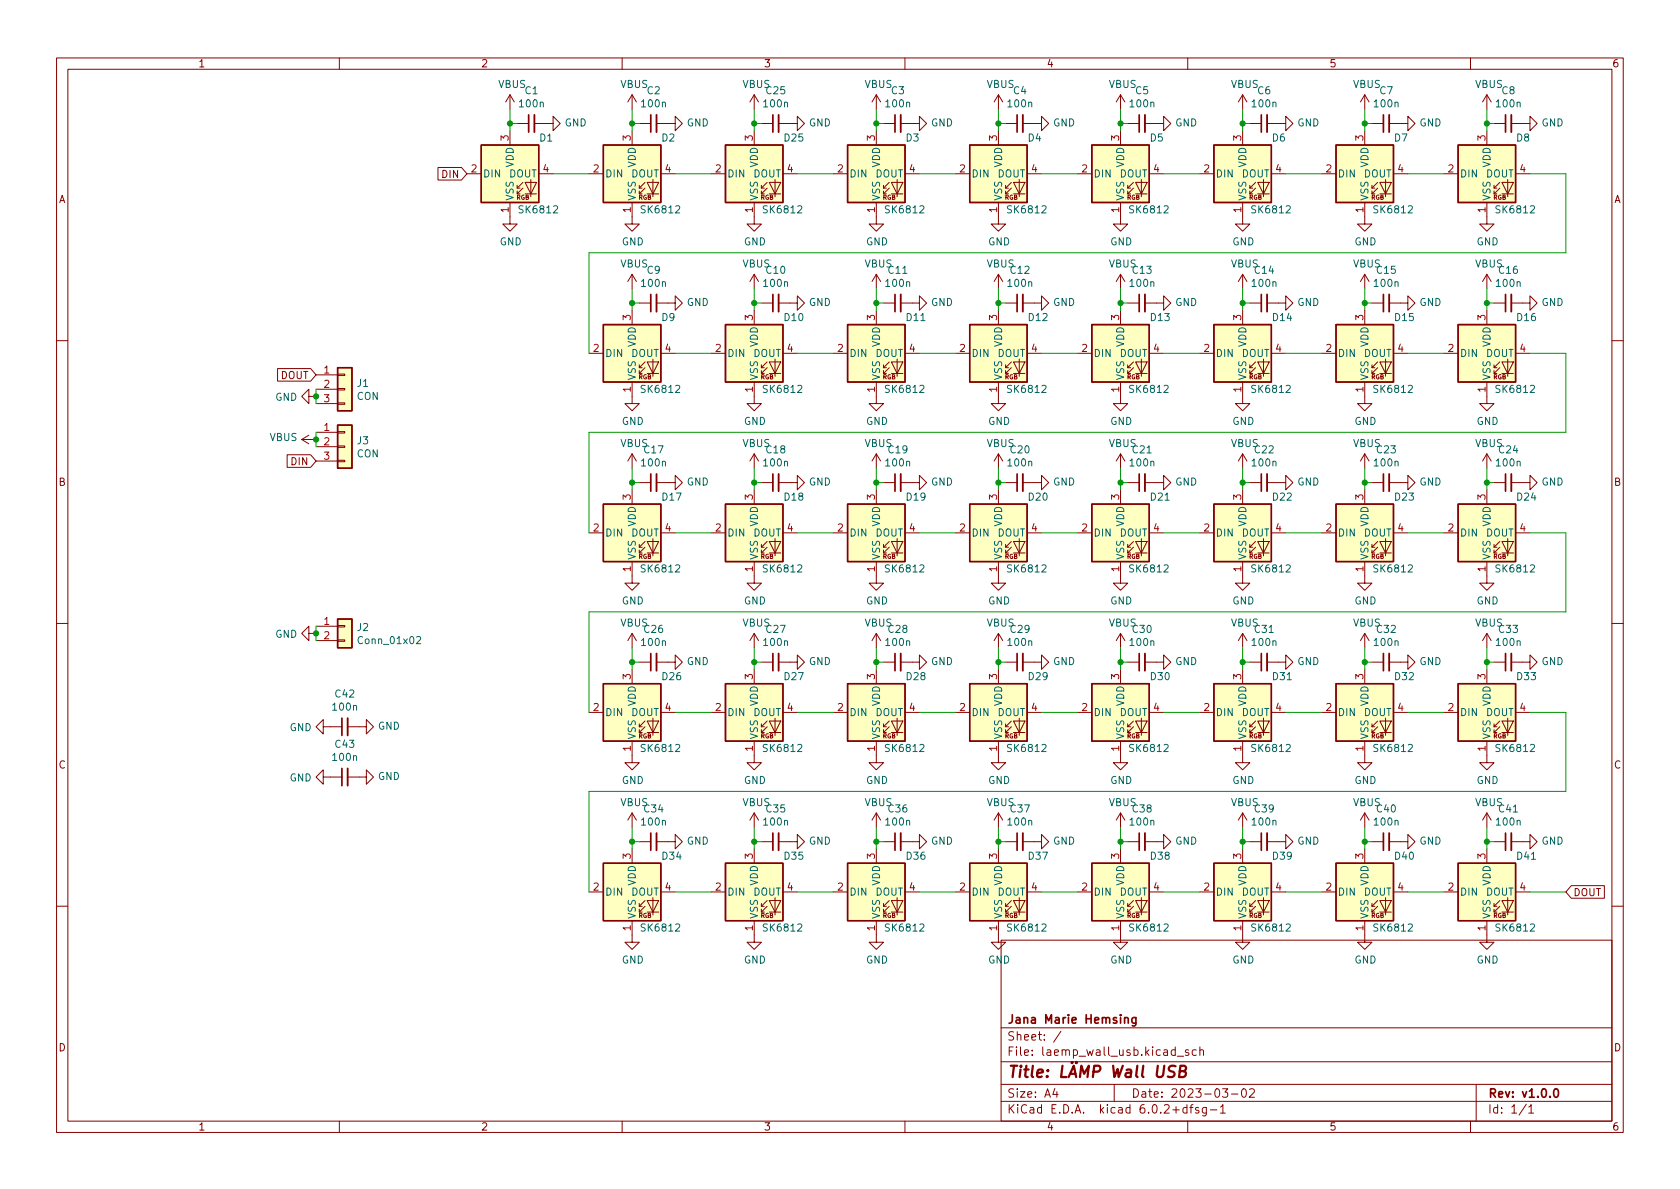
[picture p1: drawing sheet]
<svg xmlns="http://www.w3.org/2000/svg" width="297mm" height="210mm" viewBox="0 0 297 210" stroke-linecap="round" stroke-linejoin="round" font-family="sans-serif">
<defs><g id="words">
<g font-size="2.1" fill="#840000">
<text x="178" y="184">Sheet: /</text>
<text x="178" y="181">Jana Marie Hemsing</text>
<text x="178" y="186.7">File: laemp_wall_usb.kicad_sch</text>
<text x="178" y="196.9">KiCad E.D.A. kicad 6.0.2+dfsg-1</text>
<text x="178" y="194.1">Size: A4</text>
<text x="200" y="194.1">Date: 2023-03-02</text>
<text x="263" y="194.1">Rev: v1.0.0</text>
<text x="263" y="196.9">Id: 1/1</text>
</g>
<g font-size="1.8" fill="#840000">
<text x="35" y="11.9">1</text>
<text x="85" y="11.9">2</text>
<text x="135" y="11.9">3</text>
<text x="185" y="11.9">4</text>
<text x="235" y="11.9">5</text>
<text x="285" y="11.9">6</text>
<text x="10.3" y="35.9">A</text>
<text x="78.2" y="31.5">DIN</text>
<text x="285.3" y="35.9">A</text>
<text x="49.6" y="67">DOUT</text>
<text x="51.6" y="82.3">DIN</text>
<text x="10.3" y="85.9">B</text>
<text x="285.3" y="85.9">B</text>
<text x="10.3" y="135.9">C</text>
<text x="285.3" y="135.9">C</text>
<text x="278.1" y="158.5">DOUT</text>
<text x="10.3" y="185.9">D</text>
<text x="285.3" y="185.9">D</text>
<text x="35" y="199.9">1</text>
<text x="85" y="199.9">2</text>
<text x="135" y="199.9">3</text>
<text x="185" y="199.9">4</text>
<text x="235" y="199.9">5</text>
<text x="285" y="199.9">6</text>
</g>
<g font-size="1.8" fill="#006464">
<text x="88.1" y="15.5">VBUS</text>
<text x="92.8" y="16.7">C1</text>
<text x="109.7" y="15.5">VBUS</text>
<text x="114.4" y="16.7">C2</text>
<text x="131.3" y="15.5">VBUS</text>
<text x="135.5" y="16.7">C25</text>
<text x="152.9" y="15.5">VBUS</text>
<text x="157.6" y="16.7">C3</text>
<text x="174.5" y="15.5">VBUS</text>
<text x="179.2" y="16.7">C4</text>
<text x="196" y="15.5">VBUS</text>
<text x="200.8" y="16.7">C5</text>
<text x="217.6" y="15.5">VBUS</text>
<text x="222.4" y="16.7">C6</text>
<text x="239.2" y="15.5">VBUS</text>
<text x="244" y="16.7">C7</text>
<text x="260.8" y="15.5">VBUS</text>
<text x="265.6" y="16.7">C8</text>
<text x="92" y="19">100n</text>
<text x="99.8" y="22.3">GND</text>
<text x="113.6" y="19">100n</text>
<text x="121.4" y="22.3">GND</text>
<text x="135.1" y="19">100n</text>
<text x="143" y="22.3">GND</text>
<text x="156.7" y="19">100n</text>
<text x="164.6" y="22.3">GND</text>
<text x="178.3" y="19">100n</text>
<text x="186.2" y="22.3">GND</text>
<text x="199.9" y="19">100n</text>
<text x="207.8" y="22.3">GND</text>
<text x="221.5" y="19">100n</text>
<text x="229.4" y="22.3">GND</text>
<text x="243.1" y="19">100n</text>
<text x="251" y="22.3">GND</text>
<text x="264.7" y="19">100n</text>
<text x="272.5" y="22.3">GND</text>
<text x="90.8" y="29.6" transform="rotate(-90 90.8 29.6)">VDD</text>
<text x="95.4" y="25">D1</text>
<text x="112.4" y="29.6" transform="rotate(-90 112.4 29.6)">VDD</text>
<text x="117" y="25">D2</text>
<text x="134" y="29.6" transform="rotate(-90 134 29.6)">VDD</text>
<text x="138.7" y="25">D25</text>
<text x="155.6" y="29.6" transform="rotate(-90 155.6 29.6)">VDD</text>
<text x="160.2" y="25">D3</text>
<text x="177.2" y="29.6" transform="rotate(-90 177.2 29.6)">VDD</text>
<text x="181.8" y="25">D4</text>
<text x="198.8" y="29.6" transform="rotate(-90 198.8 29.6)">VDD</text>
<text x="203.4" y="25">D5</text>
<text x="220.3" y="29.6" transform="rotate(-90 220.3 29.6)">VDD</text>
<text x="225" y="25">D6</text>
<text x="241.9" y="29.6" transform="rotate(-90 241.9 29.6)">VDD</text>
<text x="246.6" y="25">D7</text>
<text x="263.5" y="29.6" transform="rotate(-90 263.5 29.6)">VDD</text>
<text x="268.2" y="25">D8</text>
<text x="85.3" y="31.4">DIN</text>
<text x="90" y="31.4">DOUT</text>
<text x="90.8" y="35.6" transform="rotate(-90 90.8 35.6)">VSS</text>
<text x="106.9" y="31.4">DIN</text>
<text x="111.6" y="31.4">DOUT</text>
<text x="112.4" y="35.6" transform="rotate(-90 112.4 35.6)">VSS</text>
<text x="128.5" y="31.4">DIN</text>
<text x="133.2" y="31.4">DOUT</text>
<text x="134" y="35.6" transform="rotate(-90 134 35.6)">VSS</text>
<text x="150.1" y="31.4">DIN</text>
<text x="154.8" y="31.4">DOUT</text>
<text x="155.6" y="35.6" transform="rotate(-90 155.6 35.6)">VSS</text>
<text x="171.7" y="31.4">DIN</text>
<text x="176.3" y="31.4">DOUT</text>
<text x="177.2" y="35.6" transform="rotate(-90 177.2 35.6)">VSS</text>
<text x="193.3" y="31.4">DIN</text>
<text x="197.9" y="31.4">DOUT</text>
<text x="198.8" y="35.6" transform="rotate(-90 198.8 35.6)">VSS</text>
<text x="214.9" y="31.4">DIN</text>
<text x="219.5" y="31.4">DOUT</text>
<text x="220.3" y="35.6" transform="rotate(-90 220.3 35.6)">VSS</text>
<text x="236.5" y="31.4">DIN</text>
<text x="241.1" y="31.4">DOUT</text>
<text x="241.9" y="35.6" transform="rotate(-90 241.9 35.6)">VSS</text>
<text x="258.1" y="31.4">DIN</text>
<text x="262.7" y="31.4">DOUT</text>
<text x="263.5" y="35.6" transform="rotate(-90 263.5 35.6)">VSS</text>
<text x="92" y="37.7">SK6812</text>
<text x="113.6" y="37.7">SK6812</text>
<text x="135.2" y="37.7">SK6812</text>
<text x="156.8" y="37.7">SK6812</text>
<text x="178.3" y="37.7">SK6812</text>
<text x="199.9" y="37.7">SK6812</text>
<text x="221.5" y="37.7">SK6812</text>
<text x="243.1" y="37.7">SK6812</text>
<text x="264.7" y="37.7">SK6812</text>
<text x="88.3" y="43.4">GND</text>
<text x="109.7" y="47.3">VBUS</text>
<text x="109.9" y="43.4">GND</text>
<text x="131.3" y="47.3">VBUS</text>
<text x="131.5" y="43.4">GND</text>
<text x="152.9" y="47.3">VBUS</text>
<text x="153.1" y="43.4">GND</text>
<text x="174.5" y="47.3">VBUS</text>
<text x="174.7" y="43.4">GND</text>
<text x="196" y="47.3">VBUS</text>
<text x="196.3" y="43.4">GND</text>
<text x="217.6" y="47.3">VBUS</text>
<text x="217.9" y="43.4">GND</text>
<text x="239.2" y="47.3">VBUS</text>
<text x="239.5" y="43.4">GND</text>
<text x="260.8" y="47.3">VBUS</text>
<text x="261.1" y="43.4">GND</text>
<text x="113.6" y="50.7">100n</text>
<text x="114.4" y="48.4">C9</text>
<text x="135.1" y="50.7">100n</text>
<text x="135.5" y="48.4">C10</text>
<text x="156.7" y="50.7">100n</text>
<text x="157.1" y="48.4">C11</text>
<text x="178.3" y="50.7">100n</text>
<text x="178.7" y="48.4">C12</text>
<text x="199.9" y="50.7">100n</text>
<text x="200.3" y="48.4">C13</text>
<text x="221.5" y="50.7">100n</text>
<text x="221.9" y="48.4">C14</text>
<text x="243.1" y="50.7">100n</text>
<text x="243.5" y="48.4">C15</text>
<text x="264.7" y="50.7">100n</text>
<text x="265.1" y="48.4">C16</text>
<text x="117" y="56.8">D9</text>
<text x="121.4" y="54.1">GND</text>
<text x="138.7" y="56.8">D10</text>
<text x="143" y="54.1">GND</text>
<text x="160.3" y="56.8">D11</text>
<text x="164.6" y="54.1">GND</text>
<text x="181.9" y="56.8">D12</text>
<text x="186.2" y="54.1">GND</text>
<text x="203.5" y="56.8">D13</text>
<text x="207.8" y="54.1">GND</text>
<text x="225.1" y="56.8">D14</text>
<text x="229.4" y="54.1">GND</text>
<text x="246.7" y="56.8">D15</text>
<text x="251" y="54.1">GND</text>
<text x="268.3" y="56.8">D16</text>
<text x="272.5" y="54.1">GND</text>
<text x="106.9" y="63.1">DIN</text>
<text x="111.6" y="63.1">DOUT</text>
<text x="112.4" y="61.4" transform="rotate(-90 112.4 61.4)">VDD</text>
<text x="128.5" y="63.1">DIN</text>
<text x="133.2" y="63.1">DOUT</text>
<text x="134" y="61.4" transform="rotate(-90 134 61.4)">VDD</text>
<text x="150.1" y="63.1">DIN</text>
<text x="154.8" y="63.1">DOUT</text>
<text x="155.6" y="61.4" transform="rotate(-90 155.6 61.4)">VDD</text>
<text x="171.7" y="63.1">DIN</text>
<text x="176.3" y="63.1">DOUT</text>
<text x="177.2" y="61.4" transform="rotate(-90 177.2 61.4)">VDD</text>
<text x="193.3" y="63.1">DIN</text>
<text x="197.9" y="63.1">DOUT</text>
<text x="198.8" y="61.4" transform="rotate(-90 198.8 61.4)">VDD</text>
<text x="214.9" y="63.1">DIN</text>
<text x="219.5" y="63.1">DOUT</text>
<text x="220.3" y="61.4" transform="rotate(-90 220.3 61.4)">VDD</text>
<text x="236.5" y="63.1">DIN</text>
<text x="241.1" y="63.1">DOUT</text>
<text x="241.9" y="61.4" transform="rotate(-90 241.9 61.4)">VDD</text>
<text x="258.1" y="63.1">DIN</text>
<text x="262.7" y="63.1">DOUT</text>
<text x="263.5" y="61.4" transform="rotate(-90 263.5 61.4)">VDD</text>
<text x="48.6" y="70.9">GND</text>
<text x="63.1" y="70.7">CON</text>
<text x="63.2" y="68.4">J1</text>
<text x="112.4" y="67.3" transform="rotate(-90 112.4 67.3)">VSS</text>
<text x="113.6" y="69.5">SK6812</text>
<text x="134" y="67.3" transform="rotate(-90 134 67.3)">VSS</text>
<text x="135.2" y="69.5">SK6812</text>
<text x="155.6" y="67.3" transform="rotate(-90 155.6 67.3)">VSS</text>
<text x="156.8" y="69.5">SK6812</text>
<text x="177.2" y="67.3" transform="rotate(-90 177.2 67.3)">VSS</text>
<text x="178.3" y="69.5">SK6812</text>
<text x="198.8" y="67.3" transform="rotate(-90 198.8 67.3)">VSS</text>
<text x="199.9" y="69.5">SK6812</text>
<text x="220.3" y="67.3" transform="rotate(-90 220.3 67.3)">VSS</text>
<text x="221.5" y="69.5">SK6812</text>
<text x="241.9" y="67.3" transform="rotate(-90 241.9 67.3)">VSS</text>
<text x="243.1" y="69.5">SK6812</text>
<text x="263.5" y="67.3" transform="rotate(-90 263.5 67.3)">VSS</text>
<text x="264.7" y="69.5">SK6812</text>
<text x="47.7" y="78">VBUS</text>
<text x="109.9" y="75.1">GND</text>
<text x="131.5" y="75.1">GND</text>
<text x="153.1" y="75.1">GND</text>
<text x="174.7" y="75.1">GND</text>
<text x="196.3" y="75.1">GND</text>
<text x="217.9" y="75.1">GND</text>
<text x="239.5" y="75.1">GND</text>
<text x="261.1" y="75.1">GND</text>
<text x="63.1" y="80.9">CON</text>
<text x="63.2" y="78.6">J3</text>
<text x="109.7" y="79">VBUS</text>
<text x="113.6" y="82.5">100n</text>
<text x="113.9" y="80.2">C17</text>
<text x="131.3" y="79">VBUS</text>
<text x="135.1" y="82.5">100n</text>
<text x="135.5" y="80.2">C18</text>
<text x="152.9" y="79">VBUS</text>
<text x="156.7" y="82.5">100n</text>
<text x="157.1" y="80.2">C19</text>
<text x="174.5" y="79">VBUS</text>
<text x="178.3" y="82.5">100n</text>
<text x="178.7" y="80.2">C20</text>
<text x="196" y="79">VBUS</text>
<text x="199.9" y="82.5">100n</text>
<text x="200.3" y="80.2">C21</text>
<text x="217.6" y="79">VBUS</text>
<text x="221.5" y="82.5">100n</text>
<text x="221.9" y="80.2">C22</text>
<text x="239.2" y="79">VBUS</text>
<text x="243.1" y="82.5">100n</text>
<text x="243.5" y="80.2">C23</text>
<text x="260.8" y="79">VBUS</text>
<text x="264.7" y="82.5">100n</text>
<text x="265.1" y="80.2">C24</text>
<text x="117.1" y="88.5">D17</text>
<text x="121.4" y="85.8">GND</text>
<text x="138.7" y="88.5">D18</text>
<text x="143" y="85.8">GND</text>
<text x="160.3" y="88.5">D19</text>
<text x="164.6" y="85.8">GND</text>
<text x="181.9" y="88.5">D20</text>
<text x="186.2" y="85.8">GND</text>
<text x="203.5" y="88.5">D21</text>
<text x="207.8" y="85.8">GND</text>
<text x="225.1" y="88.5">D22</text>
<text x="229.4" y="85.8">GND</text>
<text x="246.7" y="88.5">D23</text>
<text x="251" y="85.8">GND</text>
<text x="268.3" y="88.5">D24</text>
<text x="272.5" y="85.8">GND</text>
<text x="106.9" y="94.9">DIN</text>
<text x="111.6" y="94.9">DOUT</text>
<text x="112.4" y="93.1" transform="rotate(-90 112.4 93.1)">VDD</text>
<text x="128.5" y="94.9">DIN</text>
<text x="133.2" y="94.9">DOUT</text>
<text x="134" y="93.1" transform="rotate(-90 134 93.1)">VDD</text>
<text x="150.1" y="94.9">DIN</text>
<text x="154.8" y="94.9">DOUT</text>
<text x="155.6" y="93.1" transform="rotate(-90 155.6 93.1)">VDD</text>
<text x="171.7" y="94.9">DIN</text>
<text x="176.3" y="94.9">DOUT</text>
<text x="177.2" y="93.1" transform="rotate(-90 177.2 93.1)">VDD</text>
<text x="193.3" y="94.9">DIN</text>
<text x="197.9" y="94.9">DOUT</text>
<text x="198.8" y="93.1" transform="rotate(-90 198.8 93.1)">VDD</text>
<text x="214.9" y="94.9">DIN</text>
<text x="219.5" y="94.9">DOUT</text>
<text x="220.3" y="93.1" transform="rotate(-90 220.3 93.1)">VDD</text>
<text x="236.5" y="94.9">DIN</text>
<text x="241.1" y="94.9">DOUT</text>
<text x="241.9" y="93.1" transform="rotate(-90 241.9 93.1)">VDD</text>
<text x="258.1" y="94.9">DIN</text>
<text x="262.7" y="94.9">DOUT</text>
<text x="263.5" y="93.1" transform="rotate(-90 263.5 93.1)">VDD</text>
<text x="112.4" y="99.1" transform="rotate(-90 112.4 99.1)">VSS</text>
<text x="113.6" y="101.2">SK6812</text>
<text x="134" y="99.1" transform="rotate(-90 134 99.1)">VSS</text>
<text x="135.2" y="101.2">SK6812</text>
<text x="155.6" y="99.1" transform="rotate(-90 155.6 99.1)">VSS</text>
<text x="156.8" y="101.2">SK6812</text>
<text x="177.2" y="99.1" transform="rotate(-90 177.2 99.1)">VSS</text>
<text x="178.3" y="101.2">SK6812</text>
<text x="198.8" y="99.1" transform="rotate(-90 198.8 99.1)">VSS</text>
<text x="199.9" y="101.2">SK6812</text>
<text x="220.3" y="99.1" transform="rotate(-90 220.3 99.1)">VSS</text>
<text x="221.5" y="101.2">SK6812</text>
<text x="241.9" y="99.1" transform="rotate(-90 241.9 99.1)">VSS</text>
<text x="243.1" y="101.2">SK6812</text>
<text x="263.5" y="99.1" transform="rotate(-90 263.5 99.1)">VSS</text>
<text x="264.7" y="101.2">SK6812</text>
<text x="109.9" y="106.9">GND</text>
<text x="131.5" y="106.9">GND</text>
<text x="153.1" y="106.9">GND</text>
<text x="174.7" y="106.9">GND</text>
<text x="196.3" y="106.9">GND</text>
<text x="217.9" y="106.9">GND</text>
<text x="239.5" y="106.9">GND</text>
<text x="261.1" y="106.9">GND</text>
<text x="48.6" y="112.8">GND</text>
<text x="63.2" y="111.6">J2</text>
<text x="63.6" y="113.9">Conn_01x02</text>
<text x="109.7" y="110.8">VBUS</text>
<text x="113.9" y="111.9">C26</text>
<text x="131.3" y="110.8">VBUS</text>
<text x="135.5" y="111.9">C27</text>
<text x="152.9" y="110.8">VBUS</text>
<text x="157.1" y="111.9">C28</text>
<text x="174.5" y="110.8">VBUS</text>
<text x="178.7" y="111.9">C29</text>
<text x="196" y="110.8">VBUS</text>
<text x="200.3" y="111.9">C30</text>
<text x="217.6" y="110.8">VBUS</text>
<text x="221.9" y="111.9">C31</text>
<text x="239.2" y="110.8">VBUS</text>
<text x="243.5" y="111.9">C32</text>
<text x="260.8" y="110.8">VBUS</text>
<text x="265.1" y="111.9">C33</text>
<text x="113.6" y="114.2">100n</text>
<text x="121.4" y="117.6">GND</text>
<text x="135.1" y="114.2">100n</text>
<text x="143" y="117.6">GND</text>
<text x="156.7" y="114.2">100n</text>
<text x="164.6" y="117.6">GND</text>
<text x="178.3" y="114.2">100n</text>
<text x="186.2" y="117.6">GND</text>
<text x="199.9" y="114.2">100n</text>
<text x="207.8" y="117.6">GND</text>
<text x="221.5" y="114.2">100n</text>
<text x="229.4" y="117.6">GND</text>
<text x="243.1" y="114.2">100n</text>
<text x="251" y="117.6">GND</text>
<text x="264.7" y="114.2">100n</text>
<text x="272.5" y="117.6">GND</text>
<text x="58.9" y="125.6">100n</text>
<text x="59.3" y="123.3">C42</text>
<text x="112.4" y="124.9" transform="rotate(-90 112.4 124.9)">VDD</text>
<text x="117.1" y="120.3">D26</text>
<text x="134" y="124.9" transform="rotate(-90 134 124.9)">VDD</text>
<text x="138.7" y="120.3">D27</text>
<text x="155.6" y="124.9" transform="rotate(-90 155.6 124.9)">VDD</text>
<text x="160.3" y="120.3">D28</text>
<text x="177.2" y="124.9" transform="rotate(-90 177.2 124.9)">VDD</text>
<text x="181.9" y="120.3">D29</text>
<text x="198.8" y="124.9" transform="rotate(-90 198.8 124.9)">VDD</text>
<text x="203.5" y="120.3">D30</text>
<text x="220.3" y="124.9" transform="rotate(-90 220.3 124.9)">VDD</text>
<text x="225.1" y="120.3">D31</text>
<text x="241.9" y="124.9" transform="rotate(-90 241.9 124.9)">VDD</text>
<text x="246.7" y="120.3">D32</text>
<text x="263.5" y="124.9" transform="rotate(-90 263.5 124.9)">VDD</text>
<text x="268.3" y="120.3">D33</text>
<text x="51.2" y="129.3">GND</text>
<text x="66.8" y="129">GND</text>
<text x="106.9" y="126.6">DIN</text>
<text x="111.6" y="126.6">DOUT</text>
<text x="112.4" y="130.8" transform="rotate(-90 112.4 130.8)">VSS</text>
<text x="128.5" y="126.6">DIN</text>
<text x="133.2" y="126.6">DOUT</text>
<text x="134" y="130.8" transform="rotate(-90 134 130.8)">VSS</text>
<text x="150.1" y="126.6">DIN</text>
<text x="154.8" y="126.6">DOUT</text>
<text x="155.6" y="130.8" transform="rotate(-90 155.6 130.8)">VSS</text>
<text x="171.7" y="126.6">DIN</text>
<text x="176.3" y="126.6">DOUT</text>
<text x="177.2" y="130.8" transform="rotate(-90 177.2 130.8)">VSS</text>
<text x="193.3" y="126.6">DIN</text>
<text x="197.9" y="126.6">DOUT</text>
<text x="198.8" y="130.8" transform="rotate(-90 198.8 130.8)">VSS</text>
<text x="214.9" y="126.6">DIN</text>
<text x="219.5" y="126.6">DOUT</text>
<text x="220.3" y="130.8" transform="rotate(-90 220.3 130.8)">VSS</text>
<text x="236.5" y="126.6">DIN</text>
<text x="241.1" y="126.6">DOUT</text>
<text x="241.9" y="130.8" transform="rotate(-90 241.9 130.8)">VSS</text>
<text x="258.1" y="126.6">DIN</text>
<text x="262.7" y="126.6">DOUT</text>
<text x="263.5" y="130.8" transform="rotate(-90 263.5 130.8)">VSS</text>
<text x="58.9" y="134.5">100n</text>
<text x="59.3" y="132.2">C43</text>
<text x="66.8" y="137.9">GND</text>
<text x="113.6" y="133">SK6812</text>
<text x="135.2" y="133">SK6812</text>
<text x="156.8" y="133">SK6812</text>
<text x="178.3" y="133">SK6812</text>
<text x="199.9" y="133">SK6812</text>
<text x="221.5" y="133">SK6812</text>
<text x="243.1" y="133">SK6812</text>
<text x="264.7" y="133">SK6812</text>
<text x="51.2" y="138.2">GND</text>
<text x="109.7" y="142.5">VBUS</text>
<text x="109.9" y="138.6">GND</text>
<text x="113.9" y="143.7">C34</text>
<text x="131.3" y="142.5">VBUS</text>
<text x="131.5" y="138.6">GND</text>
<text x="135.5" y="143.7">C35</text>
<text x="152.9" y="142.5">VBUS</text>
<text x="153.1" y="138.6">GND</text>
<text x="157.1" y="143.7">C36</text>
<text x="174.5" y="142.5">VBUS</text>
<text x="174.7" y="138.6">GND</text>
<text x="178.7" y="143.7">C37</text>
<text x="196" y="142.5">VBUS</text>
<text x="196.3" y="138.6">GND</text>
<text x="200.3" y="143.7">C38</text>
<text x="217.6" y="142.5">VBUS</text>
<text x="217.9" y="138.6">GND</text>
<text x="221.9" y="143.7">C39</text>
<text x="239.2" y="142.5">VBUS</text>
<text x="239.5" y="138.6">GND</text>
<text x="243.5" y="143.7">C40</text>
<text x="260.8" y="142.5">VBUS</text>
<text x="261.1" y="138.6">GND</text>
<text x="265.1" y="143.7">C41</text>
<text x="113.6" y="146">100n</text>
<text x="121.4" y="149.3">GND</text>
<text x="135.1" y="146">100n</text>
<text x="143" y="149.3">GND</text>
<text x="156.7" y="146">100n</text>
<text x="164.6" y="149.3">GND</text>
<text x="178.3" y="146">100n</text>
<text x="186.2" y="149.3">GND</text>
<text x="199.9" y="146">100n</text>
<text x="207.8" y="149.3">GND</text>
<text x="221.5" y="146">100n</text>
<text x="229.4" y="149.3">GND</text>
<text x="243.1" y="146">100n</text>
<text x="251" y="149.3">GND</text>
<text x="264.7" y="146">100n</text>
<text x="272.5" y="149.3">GND</text>
<text x="117.1" y="152">D34</text>
<text x="138.7" y="152">D35</text>
<text x="160.3" y="152">D36</text>
<text x="181.9" y="152">D37</text>
<text x="203.5" y="152">D38</text>
<text x="225.1" y="152">D39</text>
<text x="246.7" y="152">D40</text>
<text x="268.3" y="152">D41</text>
<text x="106.9" y="158.4">DIN</text>
<text x="111.6" y="158.4">DOUT</text>
<text x="112.4" y="156.6" transform="rotate(-90 112.4 156.6)">VDD</text>
<text x="128.5" y="158.4">DIN</text>
<text x="133.2" y="158.4">DOUT</text>
<text x="134" y="156.6" transform="rotate(-90 134 156.6)">VDD</text>
<text x="150.1" y="158.4">DIN</text>
<text x="154.8" y="158.4">DOUT</text>
<text x="155.6" y="156.6" transform="rotate(-90 155.6 156.6)">VDD</text>
<text x="171.7" y="158.4">DIN</text>
<text x="176.3" y="158.4">DOUT</text>
<text x="177.2" y="156.6" transform="rotate(-90 177.2 156.6)">VDD</text>
<text x="193.3" y="158.4">DIN</text>
<text x="197.9" y="158.4">DOUT</text>
<text x="198.8" y="156.6" transform="rotate(-90 198.8 156.6)">VDD</text>
<text x="214.9" y="158.4">DIN</text>
<text x="219.5" y="158.4">DOUT</text>
<text x="220.3" y="156.6" transform="rotate(-90 220.3 156.6)">VDD</text>
<text x="236.5" y="158.4">DIN</text>
<text x="241.1" y="158.4">DOUT</text>
<text x="241.9" y="156.6" transform="rotate(-90 241.9 156.6)">VDD</text>
<text x="258.1" y="158.4">DIN</text>
<text x="262.7" y="158.4">DOUT</text>
<text x="263.5" y="156.6" transform="rotate(-90 263.5 156.6)">VDD</text>
<text x="112.4" y="162.6" transform="rotate(-90 112.4 162.6)">VSS</text>
<text x="113.6" y="164.7">SK6812</text>
<text x="134" y="162.6" transform="rotate(-90 134 162.6)">VSS</text>
<text x="135.2" y="164.7">SK6812</text>
<text x="155.6" y="162.6" transform="rotate(-90 155.6 162.6)">VSS</text>
<text x="156.8" y="164.7">SK6812</text>
<text x="177.2" y="162.6" transform="rotate(-90 177.2 162.6)">VSS</text>
<text x="178.3" y="164.7">SK6812</text>
<text x="198.8" y="162.6" transform="rotate(-90 198.8 162.6)">VSS</text>
<text x="199.9" y="164.7">SK6812</text>
<text x="220.3" y="162.6" transform="rotate(-90 220.3 162.6)">VSS</text>
<text x="221.5" y="164.7">SK6812</text>
<text x="241.9" y="162.6" transform="rotate(-90 241.9 162.6)">VSS</text>
<text x="243.1" y="164.7">SK6812</text>
<text x="263.5" y="162.6" transform="rotate(-90 263.5 162.6)">VSS</text>
<text x="264.7" y="164.7">SK6812</text>
<text x="109.9" y="170.4">GND</text>
<text x="131.5" y="170.4">GND</text>
<text x="153.1" y="170.4">GND</text>
<text x="174.7" y="170.4">GND</text>
<text x="196.3" y="170.4">GND</text>
<text x="217.9" y="170.4">GND</text>
<text x="239.5" y="170.4">GND</text>
<text x="261.1" y="170.4">GND</text>
</g>
<g font-size="1.8" fill="#a90000">
<text x="89.9" y="24.9" transform="rotate(-90 89.9 24.9)">3</text>
<text x="111.5" y="24.9" transform="rotate(-90 111.5 24.9)">3</text>
<text x="133.1" y="24.9" transform="rotate(-90 133.1 24.9)">3</text>
<text x="154.7" y="24.9" transform="rotate(-90 154.7 24.9)">3</text>
<text x="176.3" y="24.9" transform="rotate(-90 176.3 24.9)">3</text>
<text x="197.9" y="24.9" transform="rotate(-90 197.9 24.9)">3</text>
<text x="219.5" y="24.9" transform="rotate(-90 219.5 24.9)">3</text>
<text x="241" y="24.9" transform="rotate(-90 241 24.9)">3</text>
<text x="262.6" y="24.9" transform="rotate(-90 262.6 24.9)">3</text>
<text x="83.3" y="30.5">2</text>
<text x="96" y="30.5">4</text>
<text x="104.9" y="30.5">2</text>
<text x="117.6" y="30.5">4</text>
<text x="126.5" y="30.5">2</text>
<text x="139.2" y="30.5">4</text>
<text x="148.1" y="30.5">2</text>
<text x="160.8" y="30.5">4</text>
<text x="169.7" y="30.5">2</text>
<text x="182.4" y="30.5">4</text>
<text x="191.3" y="30.5">2</text>
<text x="204" y="30.5">4</text>
<text x="212.9" y="30.5">2</text>
<text x="225.6" y="30.5">4</text>
<text x="234.5" y="30.5">2</text>
<text x="247.2" y="30.5">4</text>
<text x="256" y="30.5">2</text>
<text x="268.7" y="30.5">4</text>
<text x="89.9" y="37.6" transform="rotate(-90 89.9 37.6)">1</text>
<text x="111.5" y="37.6" transform="rotate(-90 111.5 37.6)">1</text>
<text x="133.1" y="37.6" transform="rotate(-90 133.1 37.6)">1</text>
<text x="154.7" y="37.6" transform="rotate(-90 154.7 37.6)">1</text>
<text x="176.3" y="37.6" transform="rotate(-90 176.3 37.6)">1</text>
<text x="197.9" y="37.6" transform="rotate(-90 197.9 37.6)">1</text>
<text x="219.5" y="37.6" transform="rotate(-90 219.5 37.6)">1</text>
<text x="241" y="37.6" transform="rotate(-90 241 37.6)">1</text>
<text x="262.6" y="37.6" transform="rotate(-90 262.6 37.6)">1</text>
<text x="111.5" y="56.6" transform="rotate(-90 111.5 56.6)">3</text>
<text x="133.1" y="56.6" transform="rotate(-90 133.1 56.6)">3</text>
<text x="154.7" y="56.6" transform="rotate(-90 154.7 56.6)">3</text>
<text x="176.3" y="56.6" transform="rotate(-90 176.3 56.6)">3</text>
<text x="197.9" y="56.6" transform="rotate(-90 197.9 56.6)">3</text>
<text x="219.5" y="56.6" transform="rotate(-90 219.5 56.6)">3</text>
<text x="241" y="56.6" transform="rotate(-90 241 56.6)">3</text>
<text x="262.6" y="56.6" transform="rotate(-90 262.6 56.6)">3</text>
<text x="104.9" y="62.2">2</text>
<text x="117.6" y="62.2">4</text>
<text x="126.5" y="62.2">2</text>
<text x="139.2" y="62.2">4</text>
<text x="148.1" y="62.2">2</text>
<text x="160.8" y="62.2">4</text>
<text x="169.7" y="62.2">2</text>
<text x="182.4" y="62.2">4</text>
<text x="191.3" y="62.2">2</text>
<text x="204" y="62.2">4</text>
<text x="212.9" y="62.2">2</text>
<text x="225.6" y="62.2">4</text>
<text x="234.5" y="62.2">2</text>
<text x="247.2" y="62.2">4</text>
<text x="256" y="62.2">2</text>
<text x="268.7" y="62.2">4</text>
<text x="57.3" y="66">1</text>
<text x="57.3" y="68.6">2</text>
<text x="57.3" y="71.1">3</text>
<text x="111.5" y="69.3" transform="rotate(-90 111.5 69.3)">1</text>
<text x="133.1" y="69.3" transform="rotate(-90 133.1 69.3)">1</text>
<text x="154.7" y="69.3" transform="rotate(-90 154.7 69.3)">1</text>
<text x="176.3" y="69.3" transform="rotate(-90 176.3 69.3)">1</text>
<text x="197.9" y="69.3" transform="rotate(-90 197.9 69.3)">1</text>
<text x="219.5" y="69.3" transform="rotate(-90 219.5 69.3)">1</text>
<text x="241" y="69.3" transform="rotate(-90 241 69.3)">1</text>
<text x="262.6" y="69.3" transform="rotate(-90 262.6 69.3)">1</text>
<text x="57.3" y="76.2">1</text>
<text x="57.3" y="78.7">2</text>
<text x="57.3" y="81.3">3</text>
<text x="111.5" y="88.4" transform="rotate(-90 111.5 88.4)">3</text>
<text x="133.1" y="88.4" transform="rotate(-90 133.1 88.4)">3</text>
<text x="154.7" y="88.4" transform="rotate(-90 154.7 88.4)">3</text>
<text x="176.3" y="88.4" transform="rotate(-90 176.3 88.4)">3</text>
<text x="197.9" y="88.4" transform="rotate(-90 197.9 88.4)">3</text>
<text x="219.5" y="88.4" transform="rotate(-90 219.5 88.4)">3</text>
<text x="241" y="88.4" transform="rotate(-90 241 88.4)">3</text>
<text x="262.6" y="88.4" transform="rotate(-90 262.6 88.4)">3</text>
<text x="104.9" y="94">2</text>
<text x="117.6" y="94">4</text>
<text x="126.5" y="94">2</text>
<text x="139.2" y="94">4</text>
<text x="148.1" y="94">2</text>
<text x="160.8" y="94">4</text>
<text x="169.7" y="94">2</text>
<text x="182.4" y="94">4</text>
<text x="191.3" y="94">2</text>
<text x="204" y="94">4</text>
<text x="212.9" y="94">2</text>
<text x="225.6" y="94">4</text>
<text x="234.5" y="94">2</text>
<text x="247.2" y="94">4</text>
<text x="256" y="94">2</text>
<text x="268.7" y="94">4</text>
<text x="111.5" y="101.1" transform="rotate(-90 111.5 101.1)">1</text>
<text x="133.1" y="101.1" transform="rotate(-90 133.1 101.1)">1</text>
<text x="154.7" y="101.1" transform="rotate(-90 154.7 101.1)">1</text>
<text x="176.3" y="101.1" transform="rotate(-90 176.3 101.1)">1</text>
<text x="197.9" y="101.1" transform="rotate(-90 197.9 101.1)">1</text>
<text x="219.5" y="101.1" transform="rotate(-90 219.5 101.1)">1</text>
<text x="241" y="101.1" transform="rotate(-90 241 101.1)">1</text>
<text x="262.6" y="101.1" transform="rotate(-90 262.6 101.1)">1</text>
<text x="57.3" y="110.5">1</text>
<text x="57.3" y="113">2</text>
<text x="104.9" y="125.7">2</text>
<text x="111.5" y="120.1" transform="rotate(-90 111.5 120.1)">3</text>
<text x="117.6" y="125.7">4</text>
<text x="126.5" y="125.7">2</text>
<text x="133.1" y="120.1" transform="rotate(-90 133.1 120.1)">3</text>
<text x="139.2" y="125.7">4</text>
<text x="148.1" y="125.7">2</text>
<text x="154.7" y="120.1" transform="rotate(-90 154.7 120.1)">3</text>
<text x="160.8" y="125.7">4</text>
<text x="169.7" y="125.7">2</text>
<text x="176.3" y="120.1" transform="rotate(-90 176.3 120.1)">3</text>
<text x="182.4" y="125.7">4</text>
<text x="191.3" y="125.7">2</text>
<text x="197.9" y="120.1" transform="rotate(-90 197.9 120.1)">3</text>
<text x="204" y="125.7">4</text>
<text x="212.9" y="125.7">2</text>
<text x="219.5" y="120.1" transform="rotate(-90 219.5 120.1)">3</text>
<text x="225.6" y="125.7">4</text>
<text x="234.5" y="125.7">2</text>
<text x="241" y="120.1" transform="rotate(-90 241 120.1)">3</text>
<text x="247.2" y="125.7">4</text>
<text x="256" y="125.7">2</text>
<text x="262.6" y="120.1" transform="rotate(-90 262.6 120.1)">3</text>
<text x="268.7" y="125.7">4</text>
<text x="111.5" y="132.8" transform="rotate(-90 111.5 132.8)">1</text>
<text x="133.1" y="132.8" transform="rotate(-90 133.1 132.8)">1</text>
<text x="154.7" y="132.8" transform="rotate(-90 154.7 132.8)">1</text>
<text x="176.3" y="132.8" transform="rotate(-90 176.3 132.8)">1</text>
<text x="197.9" y="132.8" transform="rotate(-90 197.9 132.8)">1</text>
<text x="219.5" y="132.8" transform="rotate(-90 219.5 132.8)">1</text>
<text x="241" y="132.8" transform="rotate(-90 241 132.8)">1</text>
<text x="262.6" y="132.8" transform="rotate(-90 262.6 132.8)">1</text>
<text x="111.5" y="151.9" transform="rotate(-90 111.5 151.9)">3</text>
<text x="133.1" y="151.9" transform="rotate(-90 133.1 151.9)">3</text>
<text x="154.7" y="151.9" transform="rotate(-90 154.7 151.9)">3</text>
<text x="176.3" y="151.9" transform="rotate(-90 176.3 151.9)">3</text>
<text x="197.9" y="151.9" transform="rotate(-90 197.9 151.9)">3</text>
<text x="219.5" y="151.9" transform="rotate(-90 219.5 151.9)">3</text>
<text x="241" y="151.9" transform="rotate(-90 241 151.9)">3</text>
<text x="262.6" y="151.9" transform="rotate(-90 262.6 151.9)">3</text>
<text x="104.9" y="157.5">2</text>
<text x="117.6" y="157.5">4</text>
<text x="126.5" y="157.5">2</text>
<text x="139.2" y="157.5">4</text>
<text x="148.1" y="157.5">2</text>
<text x="160.8" y="157.5">4</text>
<text x="169.7" y="157.5">2</text>
<text x="182.4" y="157.5">4</text>
<text x="191.3" y="157.5">2</text>
<text x="204" y="157.5">4</text>
<text x="212.9" y="157.5">2</text>
<text x="225.6" y="157.5">4</text>
<text x="234.5" y="157.5">2</text>
<text x="247.2" y="157.5">4</text>
<text x="256" y="157.5">2</text>
<text x="268.7" y="157.5">4</text>
<text x="111.5" y="164.6" transform="rotate(-90 111.5 164.6)">1</text>
<text x="133.1" y="164.6" transform="rotate(-90 133.1 164.6)">1</text>
<text x="154.7" y="164.6" transform="rotate(-90 154.7 164.6)">1</text>
<text x="176.3" y="164.6" transform="rotate(-90 176.3 164.6)">1</text>
<text x="197.9" y="164.6" transform="rotate(-90 197.9 164.6)">1</text>
<text x="219.5" y="164.6" transform="rotate(-90 219.5 164.6)">1</text>
<text x="241" y="164.6" transform="rotate(-90 241 164.6)">1</text>
<text x="262.6" y="164.6" transform="rotate(-90 262.6 164.6)">1</text>
</g>
<g font-size="1.1" fill="#840000">
<text x="91.3" y="35.3">RGB</text>
<text x="112.9" y="35.3">RGB</text>
<text x="134.5" y="35.3">RGB</text>
<text x="156" y="35.3">RGB</text>
<text x="177.6" y="35.3">RGB</text>
<text x="199.2" y="35.3">RGB</text>
<text x="220.8" y="35.3">RGB</text>
<text x="242.4" y="35.3">RGB</text>
<text x="264" y="35.3">RGB</text>
<text x="112.9" y="67.1">RGB</text>
<text x="134.5" y="67.1">RGB</text>
<text x="156" y="67.1">RGB</text>
<text x="177.6" y="67.1">RGB</text>
<text x="199.2" y="67.1">RGB</text>
<text x="220.8" y="67.1">RGB</text>
<text x="242.4" y="67.1">RGB</text>
<text x="264" y="67.1">RGB</text>
<text x="112.9" y="98.8">RGB</text>
<text x="134.5" y="98.8">RGB</text>
<text x="156" y="98.8">RGB</text>
<text x="177.6" y="98.8">RGB</text>
<text x="199.2" y="98.8">RGB</text>
<text x="220.8" y="98.8">RGB</text>
<text x="242.4" y="98.8">RGB</text>
<text x="264" y="98.8">RGB</text>
<text x="112.9" y="130.6">RGB</text>
<text x="134.5" y="130.6">RGB</text>
<text x="156" y="130.6">RGB</text>
<text x="177.6" y="130.6">RGB</text>
<text x="199.2" y="130.6">RGB</text>
<text x="220.8" y="130.6">RGB</text>
<text x="242.4" y="130.6">RGB</text>
<text x="264" y="130.6">RGB</text>
<text x="112.9" y="162.3">RGB</text>
<text x="134.5" y="162.3">RGB</text>
<text x="156" y="162.3">RGB</text>
<text x="177.6" y="162.3">RGB</text>
<text x="199.2" y="162.3">RGB</text>
<text x="220.8" y="162.3">RGB</text>
<text x="242.4" y="162.3">RGB</text>
<text x="264" y="162.3">RGB</text>
</g>
</g></defs>
<g fill="none" stroke="#840000" stroke-width=".18">
<path d="M10 10.2h277v190.1h-277zM12 12.2h273v186.1h-273zM60 10.2v2M90.2 16.8l-.8 1.2M90.2 16.8v2.5M90.2 16.8l.7 1.2M110 10.2v2M111.8 16.8v2.5M111.8 16.8l-.8 1.2M111.8 16.8l.7 1.2M133.3 16.8v2.5M133.3 16.8l-.7 1.2"/>
<path d="M133.3 16.8l.8 1.2M154.9 16.8v2.5M154.9 16.8l-.7 1.2M154.9 16.8l.8 1.2M160 10.2v2M176.5 16.8v2.5M176.5 16.8l-.7 1.2M176.5 16.8l.8 1.2M198.1 16.8v2.5M198.1 16.8l-.7 1.2M198.1 16.8l.8 1.2M210 10.2v2"/>
<path d="M219.7 16.8l-.8 1.2M219.7 16.8v2.5M219.7 16.8l.8 1.2M241.3 16.8v2.5M241.3 16.8l-.8 1.2M241.3 16.8l.8 1.2M260 10.2v2M262.9 16.8v2.5M262.9 16.8l-.8 1.2M262.9 16.8l.8 1.2M77.4 29.6h4.2l.9 1.1-.9 1.1h-4.2zM82.5 30.7h2.6"/>
<path d="M90.2 35.8v3.8h1.2l-1.2 1.3-1.3-1.3h1.3M90.2 23.1v2.5M91.4 21.8h2.1M91.4 33.3h.5M92.5 33.3l-1.1 1v-.5M92.5 32.3l-1.1 1v-.5M92.8 32.3h2.1l-1 2zM92.8 34.3h2.1M93.9 31.7v3.1M94.5 21.8h3.3v-1.2l1.3 1.2-1.3 1.3v-1.3M95.2 30.7h2.6M104.1 30.7h2.6"/>
<path d="M111.8 35.8v3.8h1.2l-1.2 1.3-1.3-1.3h1.3M111.8 23.1v2.5M113 21.8h2.1M113 33.3h.5M114 33.3l-1 1v-.5M114 32.3l-1 1v-.5M114.4 32.3h2.1l-1.1 2zM114.4 34.3h2.1M115.4 31.7v3.1M116.1 21.8h3.3v-1.2l1.2 1.2-1.2 1.3v-1.3M116.8 30.7h2.6M125.7 30.7h2.6"/>
<path d="M133.3 35.8v3.8h1.3l-1.3 1.3-1.2-1.3h1.2M133.3 23.1v2.5M134.6 21.8h2.1M134.6 33.3h.5M135.6 33.3l-1 1v-.5M135.6 32.3l-1 1v-.5M136 32.3h2l-1 2zM136 34.3h2M137 31.7v3.1M137.7 21.8h3.3v-1.2l1.2 1.2-1.2 1.3v-1.3M138.4 30.7h2.6M147.3 30.7h2.6"/>
<path d="M154.9 35.8v3.8h1.3l-1.3 1.3-1.2-1.3h1.2M154.9 23.1v2.5M156.2 21.8h2M156.2 33.3h.5M157.2 33.3l-1 1v-.5M157.2 32.3l-1 1v-.5M157.6 32.3h2l-1 2zM157.6 34.3h2M158.6 31.7v3.1M159.3 21.8h3.3v-1.2l1.2 1.2-1.2 1.3v-1.3M160 30.7h2.6M168.9 30.7h2.5"/>
<path d="M176.5 35.8v3.8h1.3l-1.3 1.3-1.2-1.3h1.2M176.5 23.1v2.5M177.8 21.8h2M177.8 33.3h.5M178.8 33.3l-1 1v-.5M178.8 32.3l-1 1v-.5M179.2 32.3h2l-1 2zM179.2 34.3h2M180.2 31.7v3.1M180.8 21.8h3.3v-1.2l1.3 1.2-1.3 1.3v-1.3M181.6 30.7h2.5M190.5 30.7h2.5"/>
<path d="M198.1 35.8v3.8h1.3l-1.3 1.3-1.3-1.3h1.3M198.1 23.1v2.5M199.4 21.8h2M199.4 33.3h.5M200.4 33.3l-1 1v-.5M200.4 32.3l-1 1v-.5M200.8 32.3h2l-1 2zM200.8 34.3h2M201.8 31.7v3.1M202.4 21.8h3.3v-1.2l1.3 1.2-1.3 1.3v-1.3M203.2 30.7h2.5M212.1 30.7h2.5"/>
<path d="M219.7 35.8v3.8h1.3l-1.3 1.3-1.3-1.3h1.3M219.7 23.1v2.5M221 21.8h2M221 33.3h.5M222 33.3l-1 1v-.5M222 32.3l-1 1v-.5M222.4 32.3h2l-1 2zM222.4 34.3h2M223.4 31.7v3.1M224 21.8h3.3v-1.2l1.3 1.2-1.3 1.3v-1.3M224.8 30.7h2.5M233.7 30.7h2.5"/>
<path d="M241.3 35.8v3.8h1.3l-1.3 1.3-1.3-1.3h1.3M241.3 23.1v2.5M242.6 21.8h2M242.6 33.3h.5M243.6 33.3l-1 1v-.5M243.6 32.3l-1 1v-.5M244 32.3h2l-1 2zM244 34.3h2M245 31.7v3.1M245.6 21.8h3.3v-1.2l1.3 1.2-1.3 1.3v-1.3M246.4 30.7h2.5M255.3 30.7h2.5"/>
<path d="M262.9 35.8v3.8h1.3l-1.3 1.3-1.3-1.3h1.3M262.9 23.1v2.5M264.2 21.8h2M264.2 33.3h.5M265.2 33.3l-1 1v-.5M265.2 32.3l-1 1v-.5M265.6 32.3h2l-1 2zM265.6 34.3h2M266.6 31.7v3.1M267.2 21.8h3.3v-1.2l1.3 1.2-1.3 1.3v-1.3M268 30.7h2.5M111.8 48.5v2.5"/>
<path d="M111.8 54.9v2.5M111.8 48.5l-.8 1.3M111.8 48.5l.7 1.3M113 53.6h2.1M116.1 53.6h3.3v-1.3l1.2 1.3-1.2 1.3v-1.3M133.3 48.5v2.5M133.3 54.9v2.5M133.3 48.5l-.7 1.3M133.3 48.5l.8 1.3M134.6 53.6h2.1M137.7 53.6h3.3v-1.3l1.2 1.3-1.2 1.3v-1.3M154.9 48.5v2.5"/>
<path d="M154.9 54.9v2.5M154.9 48.5l-.7 1.3M154.9 48.5l.8 1.3M156.2 53.6h2M159.3 53.6h3.3v-1.3l1.2 1.3-1.2 1.3v-1.3M176.5 48.5v2.5M176.5 54.9v2.5M176.5 48.5l-.7 1.3M176.5 48.5l.8 1.3M177.8 53.6h2M180.8 53.6h3.3v-1.3l1.3 1.3-1.3 1.3v-1.3M198.1 48.5v2.5"/>
<path d="M198.1 54.9v2.5M198.1 48.5l-.7 1.3M198.1 48.5l.8 1.3M199.4 53.6h2M202.4 53.6h3.3v-1.3l1.3 1.3-1.3 1.3v-1.3M219.7 48.5v2.5M219.7 54.9v2.5M219.7 48.5l-.8 1.3M219.7 48.5l.8 1.3M221 53.6h2M224 53.6h3.3v-1.3l1.3 1.3-1.3 1.3v-1.3M241.3 48.5v2.5"/>
<path d="M241.3 54.9v2.5M241.3 48.5l-.8 1.3M241.3 48.5l.8 1.3M242.6 53.6h2M245.6 53.6h3.3v-1.3l1.3 1.3-1.3 1.3v-1.3M262.9 48.5v2.5M262.9 54.9v2.5M262.9 48.5l-.8 1.3M262.9 48.5l.8 1.3M264.2 53.6h2M267.2 53.6h3.3v-1.3l1.3 1.3-1.3 1.3v-1.3M10 60.2h2"/>
<path d="M49.1 65.2h5.8l1 1.1-1 1.1h-5.8zM53.3 77.7l1.3 .8M53.3 77.7h2.6M54.6 70.1v-1.3l-1.3 1.3 1.3 1.3v-1.3h1.3M54.6 77l-1.3 .7M55.9 66.3h3.8M55.9 68.8h3.8M55.9 71.4h3.8M55.9 76.4h3.8M55.9 79h3.8M59.7 71.2h1.3v.3h-1.3zM59.7 68.7h1.3v.3h-1.3z"/>
<path d="M59.7 66.2h1.3v.2h-1.3zM59.7 78.9h1.3v.2h-1.3zM59.7 76.3h1.3v.3h-1.3zM104.1 62.5h2.6M111.8 67.6v3.8h1.2l-1.2 1.2-1.3-1.2h1.3M113 65h.5M114 65l-1 1v-.5M114 64l-1 1v-.5M114.4 64h2.1l-1.1 2zM114.4 66h2.1M115.4 63.5v3M116.8 62.5h2.6"/>
<path d="M125.7 62.5h2.6M133.3 67.6v3.8h1.3l-1.3 1.2-1.2-1.2h1.2M134.6 65h.5M135.6 65l-1 1v-.5M135.6 64l-1 1v-.5M136 64h2l-1 2zM136 66h2M137 63.5v3M138.4 62.5h2.6M147.3 62.5h2.6M154.9 67.6v3.8h1.3l-1.3 1.2-1.2-1.2h1.2M156.2 65h.5"/>
<path d="M157.2 65l-1 1v-.5M157.2 64l-1 1v-.5M157.6 64h2l-1 2zM157.6 66h2M158.6 63.5v3M160 62.5h2.6M168.9 62.5h2.5M176.5 67.6v3.8h1.3l-1.3 1.2-1.2-1.2h1.2M177.8 65h.5M178.8 65l-1 1v-.5M178.8 64l-1 1v-.5M179.2 64h2l-1 2z"/>
<path d="M179.2 66h2M180.2 63.5v3M181.6 62.5h2.5M190.5 62.5h2.5M198.1 67.6v3.8h1.3l-1.3 1.2-1.3-1.2h1.3M199.4 65h.5M200.4 65l-1 1v-.5M200.4 64l-1 1v-.5M200.8 64h2l-1 2zM200.8 66h2M201.8 63.5v3M203.2 62.5h2.5"/>
<path d="M212.1 62.5h2.5M219.7 67.6v3.8h1.3l-1.3 1.2-1.3-1.2h1.3M221 65h.5M222 65l-1 1v-.5M222 64l-1 1v-.5M222.4 64h2l-1 2zM222.4 66h2M223.4 63.5v3M224.8 62.5h2.5M233.7 62.5h2.5M241.3 67.6v3.8h1.3l-1.3 1.2-1.3-1.2h1.3M242.6 65h.5"/>
<path d="M243.6 65l-1 1v-.5M243.6 64l-1 1v-.5M244 64h2l-1 2zM244 66h2M245 63.5v3M246.4 62.5h2.5M255.3 62.5h2.5M262.9 67.6v3.8h1.3l-1.3 1.2-1.3-1.2h1.3M264.2 65h.5M265.2 65l-1 1v-.5M265.2 64l-1 1v-.5M265.6 64h2l-1 2z"/>
<path d="M265.6 66h2M266.6 63.5v3M268 62.5h2.5M285 60.2h2M50.8 80.4h4.1l1 1.1-1 1.1h-4.1zM55.9 81.5h3.8M59.7 81.4h1.3v.3h-1.3zM104.1 94.2h2.6M111.8 99.3v3.8h1.2l-1.2 1.3-1.3-1.3h1.3M111.8 80.3v2.5M111.8 86.6v2.5M111.8 80.3l-.8 1.2"/>
<path d="M111.8 80.3l.7 1.2M113 96.8h.5M113 85.3h2.1M114 96.8l-1 1v-.5M114 95.8l-1 1v-.5M114.4 95.8h2.1l-1.1 2zM114.4 97.8h2.1M115.4 95.2v3.1M116.1 85.3h3.3v-1.2l1.2 1.2-1.2 1.3v-1.3M116.8 94.2h2.6M125.7 94.2h2.6M133.3 99.3v3.8h1.3l-1.3 1.3-1.2-1.3h1.2"/>
<path d="M133.3 80.3v2.5M133.3 86.6v2.5M133.3 80.3l-.7 1.2M133.3 80.3l.8 1.2M134.6 96.8h.5M134.6 85.3h2.1M135.6 96.8l-1 1v-.5M135.6 95.8l-1 1v-.5M136 95.8h2l-1 2zM136 97.8h2M137 95.2v3.1M137.7 85.3h3.3v-1.2l1.2 1.2-1.2 1.3v-1.3"/>
<path d="M138.4 94.2h2.6M147.3 94.2h2.6M154.9 99.3v3.8h1.3l-1.3 1.3-1.2-1.3h1.2M154.9 80.3v2.5M154.9 86.6v2.5M154.9 80.3l-.7 1.2M154.9 80.3l.8 1.2M156.2 96.8h.5M156.2 85.3h2M157.2 96.8l-1 1v-.5M157.2 95.8l-1 1v-.5M157.6 95.8h2l-1 2z"/>
<path d="M157.6 97.8h2M158.6 95.2v3.1M159.3 85.3h3.3v-1.2l1.2 1.2-1.2 1.3v-1.3M160 94.2h2.6M168.9 94.2h2.5M176.5 99.3v3.8h1.3l-1.3 1.3-1.2-1.3h1.2M176.5 80.3v2.5M176.5 86.6v2.5M176.5 80.3l-.7 1.2M176.5 80.3l.8 1.2M177.8 96.8h.5M177.8 85.3h2"/>
<path d="M178.8 96.8l-1 1v-.5M178.8 95.8l-1 1v-.5M179.2 95.8h2l-1 2zM179.2 97.8h2M180.2 95.2v3.1M180.8 85.3h3.3v-1.2l1.3 1.2-1.3 1.3v-1.3M181.6 94.2h2.5M190.5 94.2h2.5M198.1 99.3v3.8h1.3l-1.3 1.3-1.3-1.3h1.3M198.1 80.3l-.7 1.2M198.1 80.3v2.5M198.1 86.6v2.5"/>
<path d="M198.1 80.3l.8 1.2M199.4 96.8h.5M199.4 85.3h2M200.4 96.8l-1 1v-.5M200.4 95.8l-1 1v-.5M200.8 95.8h2l-1 2zM200.8 97.8h2M201.8 95.2v3.1M202.4 85.3h3.3v-1.2l1.3 1.2-1.3 1.3v-1.3M203.2 94.2h2.5M212.1 94.2h2.5M219.7 99.3v3.8h1.3l-1.3 1.3-1.3-1.3h1.3"/>
<path d="M219.7 80.3v2.5M219.7 86.6v2.5M219.7 80.3l-.8 1.2M219.7 80.3l.8 1.2M221 96.8h.5M221 85.3h2M222 96.8l-1 1v-.5M222 95.8l-1 1v-.5M222.4 95.8h2l-1 2zM222.4 97.8h2M223.4 95.2v3.1M224 85.3h3.3v-1.2l1.3 1.2-1.3 1.3v-1.3"/>
<path d="M224.8 94.2h2.5M233.7 94.2h2.5M241.3 99.3v3.8h1.3l-1.3 1.3-1.3-1.3h1.3M241.3 80.3v2.5M241.3 86.6v2.5M241.3 80.3l-.8 1.2M241.3 80.3l.8 1.2M242.6 96.8h.5M242.6 85.3h2M243.6 96.8l-1 1v-.5M243.6 95.8l-1 1v-.5M244 95.8h2l-1 2z"/>
<path d="M244 97.8h2M245 95.2v3.1M245.6 85.3h3.3v-1.2l1.3 1.2-1.3 1.3v-1.3M246.4 94.2h2.5M255.3 94.2h2.5M262.9 99.3v3.8h1.3l-1.3 1.3-1.3-1.3h1.3M262.9 80.3v2.5M262.9 86.6v2.5M262.9 80.3l-.8 1.2M262.9 80.3l.8 1.2M264.2 96.8h.5M264.2 85.3h2"/>
<path d="M265.2 96.8l-1 1v-.5M265.2 95.8l-1 1v-.5M265.6 95.8h2l-1 2zM265.6 97.8h2M266.6 95.2v3.1M267.2 85.3h3.3v-1.2l1.3 1.2-1.3 1.3v-1.3M268 94.2h2.5M10 110.2h2M54.6 112v-1.3l-1.3 1.3 1.3 1.3v-1.3h1.3M55.9 110.7h3.8M55.9 113.3h3.8M59.7 113.2h1.3v.2h-1.3z"/>
<path d="M59.7 110.6h1.3v.3h-1.3zM111.8 112v2.5M111.8 118.4v2.5M111.8 112l-.8 1.3M111.8 112l.7 1.3M113 117.1h2.1M116.1 117.1h3.3v-1.3l1.2 1.3-1.2 1.3v-1.3M133.3 112v2.5M133.3 118.4v2.5M133.3 112l-.7 1.3M133.3 112l.8 1.3M134.6 117.1h2.1"/>
<path d="M137.7 117.1h3.3v-1.3l1.2 1.3-1.2 1.3v-1.3M154.9 112v2.5M154.9 118.4v2.5M154.9 112l-.7 1.3M154.9 112l.8 1.3M156.2 117.1h2M159.3 117.1h3.3v-1.3l1.2 1.3-1.2 1.3v-1.3M176.5 112v2.5M176.5 118.4v2.5M176.5 112l-.7 1.3M176.5 112l.8 1.3M177.8 117.1h2"/>
<path d="M180.8 117.1h3.3v-1.3l1.3 1.3-1.3 1.3v-1.3M198.1 112v2.5M198.1 118.4v2.5M198.1 112l-.7 1.3M198.1 112l.8 1.3M199.4 117.1h2M202.4 117.1h3.3v-1.3l1.3 1.3-1.3 1.3v-1.3M219.7 112v2.5M219.7 118.4v2.5M219.7 112l-.8 1.3M219.7 112l.8 1.3M221 117.1h2"/>
<path d="M224 117.1h3.3v-1.3l1.3 1.3-1.3 1.3v-1.3M241.3 112l-.8 1.3M241.3 112v2.5M241.3 118.4v2.5M241.3 112l.8 1.3M242.6 117.1h2M245.6 117.1h3.3v-1.3l1.3 1.3-1.3 1.3v-1.3M262.9 112v2.5M262.9 118.4v2.5M262.9 112l-.8 1.3M262.9 112l.8 1.3M264.2 117.1h2"/>
<path d="M267.2 117.1h3.3v-1.3l1.3 1.3-1.3 1.3v-1.3M285 110.2h2M57.1 128.5v-1.3l-1.2 1.3 1.2 1.3v-1.3h3.4M57.1 137.4v-1.3l-1.2 1.3 1.2 1.3v-1.3h3.4M61.5 137.4h3.3v-1.3l1.2 1.3-1.2 1.3v-1.3M61.5 128.5h3.3v-1.3l1.2 1.3-1.2 1.3v-1.3M104.1 126h2.6M111.8 131.1v3.8h1.2l-1.2 1.2-1.3-1.2h1.3M113 128.5h.5M114 128.5l-1 1v-.5M114 127.5l-1 1v-.5M114.4 127.5h2.1l-1.1 2z"/>
<path d="M114.4 129.5h2.1M115.4 127v3M116.8 126h2.6M125.7 126h2.6M133.3 131.1v3.8h1.3l-1.3 1.2-1.2-1.2h1.2M134.6 128.5h.5M135.6 128.5l-1 1v-.5M135.6 127.5l-1 1v-.5M136 127.5h2l-1 2zM136 129.5h2M137 127v3M138.4 126h2.6"/>
<path d="M147.3 126h2.6M154.9 131.1v3.8h1.3l-1.3 1.2-1.2-1.2h1.2M156.2 128.5h.5M157.2 128.5l-1 1v-.5M157.2 127.5l-1 1v-.5M157.6 127.5h2l-1 2zM157.6 129.5h2M158.6 127v3M160 126h2.6M168.9 126h2.5M176.5 131.1v3.8h1.3l-1.3 1.2-1.2-1.2h1.2M177.8 128.5h.5"/>
<path d="M178.8 128.5l-1 1v-.5M178.8 127.5l-1 1v-.5M179.2 127.5h2l-1 2zM179.2 129.5h2M180.2 127v3M181.6 126h2.5M190.5 126h2.5M198.1 131.1v3.8h1.3l-1.3 1.2-1.3-1.2h1.3M199.4 128.5h.5M200.4 128.5l-1 1v-.5M200.4 127.5l-1 1v-.5M200.8 127.5h2l-1 2z"/>
<path d="M200.8 129.5h2M201.8 127v3M203.2 126h2.5M212.1 126h2.5M219.7 131.1v3.8h1.3l-1.3 1.2-1.3-1.2h1.3M221 128.5h.5M222 128.5l-1 1v-.5M222 127.5l-1 1v-.5M222.4 127.5h2l-1 2zM222.4 129.5h2M223.4 127v3M224.8 126h2.5"/>
<path d="M233.7 126h2.5M241.3 131.1v3.8h1.3l-1.3 1.2-1.3-1.2h1.3M242.6 128.5h.5M243.6 128.5l-1 1v-.5M243.6 127.5l-1 1v-.5M244 127.5h2l-1 2zM244 129.5h2M245 127v3M246.4 126h2.5M255.3 126h2.5M262.9 131.1v3.8h1.3l-1.3 1.2-1.3-1.2h1.3M264.2 128.5h.5"/>
<path d="M265.2 128.5l-1 1v-.5M265.2 127.5l-1 1v-.5M265.6 127.5h2l-1 2zM265.6 129.5h2M266.6 127v3M268 126h2.5M104.1 157.7h2.6M111.8 143.8l-.8 1.2M111.8 143.8v2.5M111.8 150.1v2.5M111.8 143.8l.7 1.2M113 148.8h2.1"/>
<path d="M114 159.3l-1 1v-.5M114.4 159.3h2.1l-1.1 2zM115.4 158.7v3.1M116.1 148.8h3.3v-1.2l1.2 1.2-1.2 1.3v-1.3M116.8 157.7h2.6M125.7 157.7h2.6M133.3 143.8l-.7 1.2M133.3 143.8v2.5M133.3 150.1v2.5M133.3 143.8l.8 1.2M134.6 148.8h2.1M135.6 159.3l-1 1v-.5"/>
<path d="M136 159.3h2l-1 2zM137 158.7v3.1M137.7 148.8h3.3v-1.2l1.2 1.2-1.2 1.3v-1.3M138.4 157.7h2.6M147.3 157.7h2.6M154.9 143.8v2.5M154.9 150.1v2.5M154.9 143.8l-.7 1.2M154.9 143.8l.8 1.2M156.2 148.8h2M157.2 159.3l-1 1v-.5M157.6 159.3h2l-1 2z"/>
<path d="M158.6 158.7v3.1M159.3 148.8h3.3v-1.2l1.2 1.2-1.2 1.3v-1.3M160 157.7h2.6M168.9 157.7h2.5M176.5 143.8v2.5M176.5 150.1v2.5M176.5 143.8l-.7 1.2M176.5 143.8l.8 1.2M177.8 148.8h2M178.8 159.3l-1 1v-.5M179.2 159.3h2l-1 2zM180.2 158.7v3.1"/>
<path d="M180.8 148.8h3.3v-1.2l1.3 1.2-1.3 1.3v-1.3M181.6 157.7h2.5M190.5 157.7h2.5M198.1 143.8v2.5M198.1 150.1v2.5M198.1 143.8l-.7 1.2M198.1 143.8l.8 1.2M199.4 148.8h2M200.4 159.3l-1 1v-.5M200.8 159.3h2l-1 2zM201.8 158.7v3.1M202.4 148.8h3.3v-1.2l1.3 1.2-1.3 1.3v-1.3"/>
<path d="M203.2 157.7h2.5M212.1 157.7h2.5M219.7 143.8v2.5M219.7 150.1v2.5M219.7 143.8l-.8 1.2M219.7 143.8l.8 1.2M221 148.8h2M222 159.3l-1 1v-.5M222.4 159.3h2l-1 2zM223.4 158.7v3.1M224 148.8h3.3v-1.2l1.3 1.2-1.3 1.3v-1.3M224.8 157.7h2.5"/>
<path d="M233.7 157.7h2.5M241.3 143.8v2.5M241.3 150.1v2.5M241.3 143.8l-.8 1.2M241.3 143.8l.8 1.2M242.6 148.8h2M243.6 159.3l-1 1v-.5M244 159.3h2l-1 2zM245 158.7v3.1M245.6 148.8h3.3v-1.2l1.3 1.2-1.3 1.3v-1.3M246.4 157.7h2.5M255.3 157.7h2.5"/>
<path d="M262.9 143.8l-.8 1.2M262.9 143.8v2.5M262.9 150.1v2.5M262.9 143.8l.8 1.2M264.2 148.8h2M265.2 159.3l-1 1v-.5M265.6 159.3h2l-1 2zM266.6 158.7v3.1M267.2 148.8h3.3v-1.2l1.3 1.2-1.3 1.3v-1.3M268 157.7h2.5M277.8 156.6h5.9v2.2h-5.9l-.9-1.1zM10 160.2h2"/>
<path d="M111.8 162.8v3.8h1.2l-1.2 1.3-1.3-1.3h1.3M113 160.3h.5M114 160.3l-1 1v-.5M114.4 161.3h2.1M133.3 162.8v3.8h1.3l-1.3 1.3-1.2-1.3h1.2M134.6 160.3h.5M135.6 160.3l-1 1v-.5M136 161.3h2M154.9 162.8v3.8h1.3l-1.3 1.3-1.2-1.3h1.2M156.2 160.3h.5M157.2 160.3l-1 1v-.5M157.6 161.3h2"/>
<path d="M176.5 162.8v3.8h1.3l-1.3 1.3-1.2-1.3h1.2M177 166.3h108v32h-108zM177.8 160.3h.5M178.8 160.3l-1 1v-.5M179.2 161.3h2M198.1 162.8v3.8h1.3l-1.3 1.3-1.3-1.3h1.3M199.4 160.3h.5M200.4 160.3l-1 1v-.5M200.8 161.3h2M219.7 162.8v3.8h1.3l-1.3 1.3-1.3-1.3h1.3M221 160.3h.5M222 160.3l-1 1v-.5"/>
<path d="M222.4 161.3h2M241.3 162.8v3.8h1.3l-1.3 1.3-1.3-1.3h1.3M242.6 160.3h.5M243.6 160.3l-1 1v-.5M244 161.3h2M262.9 162.8v3.8h1.3l-1.3 1.3-1.3-1.3h1.3M264.2 160.3h.5M265.2 160.3l-1 1v-.5M265.6 161.3h2M285 160.2h2M60 198.3v2M110 198.3v2"/>
<path d="M160 198.3v2M177 194.8h108M177 191.8h108M177 187.8h108M177 181.8h108M186.5 192.5l-.4 1h1M186.9 193v1M187.6 182.4l-1.3 1.9M197 191.8v3M208.1 186.8h1.2M209.9 195.9l-.5-.1-.3 .3v.4l.2 .3h.6M209.9 195.3v1.5"/>
<path d="M210 198.3v2M210.1 185.7l-.3-.1-.2 .2v.3l.5 .1v.4h-.5M210.4 195.8h.5M210.9 195.3l-.3 .2v1.3M211.5 185.7l-.4-.1-.3 .3v.4l.1 .3h.6M211.9 195.9l-.3-.1-.2 .2v.3l.5 .1v.4h-.5M212.1 185.8l.3-.2 .3 .1 .1 .9M212.1 185.1v1.5M213.3 195.8v1.2l-.3 .3h-.4M213.3 195.9l-.4-.1-.3 .3v.4l.1 .3h.6M214 196.3h1.1M215.8 195.8l.4-.5v1.5"/>
<path d="M215.8 196.8h.8M216.1 192.5h1l-.5 .6 .4 .1v.7l-.2 .1h-.4l-.3-.1M217.7 193.5h1.2M219.7 192.6l.2-.1a.81 .81 0 0 1 .5 .7 .81 .81 0 0 1-.3 .8h-.1a.81 .81 0 0 1-.6-.6 .81 .81 0 0 1 .3-.8zM220.9 192.7l.6-.2 .2 .2 .1 .3-.9 1h.9M260 198.3v2M261 191.8v6.5M269.9 195.3l-1.3 1.9M270.3 195.8l.4-.5v1.5M270.3 196.8h.9"/>
</g>
<g fill="none" stroke="#840000" stroke-width=".3">
<path d="M93.5 20.3v3.1M115.1 20.3v3.1M136.7 20.3v3.1M158.2 20.3v3.1M179.8 20.3v3.1M201.4 20.3v3.1M223 20.3v3.1M244.6 20.3v3.1M266.2 20.3v3.1M115.1 52.1v3M136.7 52.1v3M158.2 52.1v3"/>
<path d="M179.8 52.1v3M201.4 52.1v3M223 52.1v3M244.6 52.1v3M266.2 52.1v3M115.1 83.8v3.1M136.7 83.8v3.1M158.2 83.8v3.1M179.8 83.8v3.1M201.4 83.8v3.1M223 83.8v3.1M244.6 83.8v3.1"/>
<path d="M266.2 83.8v3.1M115.1 115.6v3M136.7 115.6v3M158.2 115.6v3M179.8 115.6v3M201.4 115.6v3M223 115.6v3M244.6 115.6v3M266.2 115.6v3M60.5 127v3M60.5 135.9v3M115.1 147.3v3.1"/>
<path d="M136.7 147.3v3.1M158.2 147.3v3.1M179.8 147.3v3.1M201.4 147.3v3.1M223 147.3v3.1M244.6 147.3v3.1M266.2 147.3v3.1M198.8 179.9v1M200.8 179.9v1.2l-.2 .3h-.4M198.8 180.1l.3-.2 .3 .1 .1 .9M200.8 180l-.4-.1-.3 .3v.4l.2 .3h.5M274.9 192.6l.2-.1a.81 .81 0 0 1 .5 .7 .81 .81 0 0 1-.3 .8h-.1a.82 .82 0 0 1-.6-.6 .82 .82 0 0 1 .3-.8z"/>
</g>
<g fill="none" stroke="#840000" stroke-width=".4">
<path d="M178.7 188.5h1.2M179.3 188.5l-.3 2M180.4 189.1l-.1 1.4M180.5 188.5l-.1 .1 .1 .1 .1-.1-.1-.1v.2M181.1 189.1h.8M181.5 188.5l-.2 1.7v.2l.4 .1M182.6 188.5l-.2 1.7 .3 .3M183.4 189.8l1-.2-.1-.4-.5-.1-.3 .3-.1 1 .2 .1 .6-.1M185.2 190.3v.1l-.1 .1-.1-.1 .2-.1-.1 .2M185.3 189.2l.1 .1-.1 .1-.1-.1 .1-.1v.2M187.9 188.5l-.3 2h1M188.9 190.5l1-2 .4 2"/>
<path d="M189.2 189.9h1M189.6 187.8v.1l-.1 .1v-.1l.1-.1-.1 .2M190.3 187.8l.1 .1-.1 .1-.1-.1 .1-.1v.2M190.9 190.5l.3-2 .5 1.4 .8-1.4-.2 2M193.3 189.5h.8a.55 .55 0 0 0 .5-.5 .55 .55 0 0 0-.4-.5h-.7l-.3 2M196.8 188.5l.2 2 .6-1.5 .2 1.5 .7-2M199.2 189.2l.2-.1 .6 .1-.1 1.3M200 189.6l-.7 .1a.4 .4 0 0 0-.3 .3 .4 .4 0 0 0 .2 .5l.7-.1M201.1 188.5l-.2 1.7 .2 .3M202.1 188.5l-.2 1.7 .3 .3M204.7 188.5l-.2 1.6 .2 .3a.66 .66 0 0 0 1-.3l.2-1.6M207.8 188.6a.85 .85 0 0 0-1 .1 .45 .45 0 0 0 .2 .7l.3 .1a.49 .49 0 0 1 .4 .5 .49 .49 0 0 1-.5 .5l-.7-.1"/>
<path d="M208.6 189.4l.9-.1a.46 .46 0 0 0 .2-.4 .46 .46 0 0 0-.3-.4h-.7l-.2 2h.7a.53 .53 0 0 0 .5-.5 .53 .53 0 0 0-.4-.6"/>
</g>
<g fill="none" stroke="#840000" stroke-width=".33">
<path d="M94.5 20.3v3.1M116.1 20.3v3.1M137.7 20.3v3.1M159.3 20.3v3.1M180.8 20.3v3.1M202.4 20.3v3.1M224 20.3v3.1M245.6 20.3v3.1M267.2 20.3v3.1M116.1 52.1v3M137.7 52.1v3M159.3 52.1v3"/>
<path d="M180.8 52.1v3M202.4 52.1v3M224 52.1v3M245.6 52.1v3M267.2 52.1v3M116.1 83.8v3.1M137.7 83.8v3.1M159.3 83.8v3.1M180.8 83.8v3.1M202.4 83.8v3.1M224 83.8v3.1M245.6 83.8v3.1"/>
<path d="M267.2 83.8v3.1M116.1 115.6v3M137.7 115.6v3M159.3 115.6v3M180.8 115.6v3M202.4 115.6v3M224 115.6v3M245.6 115.6v3M267.2 115.6v3M61.5 127v3M61.5 135.9v3M116.1 147.3v3.1"/>
<path d="M137.7 147.3v3.1M159.3 147.3v3.1M180.8 147.3v3.1M202.4 147.3v3.1M224 147.3v3.1M245.6 147.3v3.1M267.2 147.3v3.1"/>
</g>
<g fill="#ffffc2" stroke="#ffffc2" stroke-width=".18">
<path d="M128.3 152.6h10.1v10.2h-10.1z"/>
<path d="M149.9 152.6h10.1v10.2h-10.1z"/>
<path d="M128.3 120.9h10.1v10.2h-10.1z"/>
<path d="M106.7 152.6h10.1v10.2h-10.1z"/>
<path d="M257.8 152.6h10.2v10.2h-10.2z"/>
<path d="M171.4 152.6h10.2v10.2h-10.2z"/>
<path d="M257.8 120.9h10.2v10.2h-10.2z"/>
<path d="M236.2 152.6h10.2v10.2h-10.2z"/>
<path d="M149.9 57.4h10.1v10.2h-10.1z"/>
<path d="M128.3 57.4h10.1v10.2h-10.1z"/>
<path d="M128.3 89.1h10.1v10.2h-10.1z"/>
<path d="M149.9 120.9h10.1v10.2h-10.1z"/>
<path d="M257.8 25.6h10.2v10.2h-10.2z"/>
<path d="M236.2 25.6h10.2v10.2h-10.2z"/>
<path d="M193 25.6h10.2v10.2h-10.2z"/>
<path d="M214.6 89.1h10.2v10.2h-10.2z"/>
<path d="M171.4 120.9h10.2v10.2h-10.2z"/>
<path d="M171.4 89.1h10.2v10.2h-10.2z"/>
<path d="M149.9 89.1h10.1v10.2h-10.1z"/>
<path d="M214.6 57.4h10.2v10.2h-10.2z"/>
<path d="M257.8 57.4h10.2v10.2h-10.2z"/>
<path d="M236.2 57.4h10.2v10.2h-10.2z"/>
<path d="M214.6 25.6h10.2v10.2h-10.2z"/>
<path d="M171.4 57.4h10.2v10.2h-10.2z"/>
<path d="M106.7 120.9h10.1v10.2h-10.1z"/>
<path d="M236.2 89.1h10.2v10.2h-10.2z"/>
<path d="M257.8 89.1h10.2v10.2h-10.2z"/>
<path d="M171.4 25.6h10.2v10.2h-10.2z"/>
<path d="M193 152.6h10.2v10.2h-10.2z"/>
<path d="M149.9 25.6h10.1v10.2h-10.1z"/>
<path d="M59.7 109.5h2.5v5h-2.5z"/>
<path d="M59.7 65h2.5v7.6h-2.5z"/>
<path d="M193 120.9h10.2v10.2h-10.2z"/>
<path d="M193 57.4h10.2v10.2h-10.2z"/>
<path d="M193 89.1h10.2v10.2h-10.2z"/>
<path d="M59.7 75.2h2.5v7.6h-2.5z"/>
<path d="M106.7 89.1h10.1v10.2h-10.1z"/>
<path d="M128.3 25.6h10.1v10.2h-10.1z"/>
<path d="M85.1 25.6h10.1v10.2h-10.1z"/>
<path d="M214.6 120.9h10.2v10.2h-10.2z"/>
<path d="M214.6 152.6h10.2v10.2h-10.2z"/>
<path d="M106.7 57.4h10.1v10.2h-10.1z"/>
<path d="M106.7 25.6h10.1v10.2h-10.1z"/>
<path d="M236.2 120.9h10.2v10.2h-10.2z"/>
</g>
<g fill="none" stroke="#840000" stroke-width=".25">
<path d="M85.1 25.6h10.1v10.2h-10.1zM106.7 25.6h10.1v10.2h-10.1zM128.3 25.6h10.1v10.2h-10.1zM149.9 25.6h10.1v10.2h-10.1zM171.4 25.6h10.2v10.2h-10.2zM193 25.6h10.2v10.2h-10.2zM214.6 25.6h10.2v10.2h-10.2zM236.2 25.6h10.2v10.2h-10.2zM257.8 25.6h10.2v10.2h-10.2zM106.7 57.4h10.1v10.2h-10.1zM128.3 57.4h10.1v10.2h-10.1zM149.9 57.4h10.1v10.2h-10.1z"/>
<path d="M171.4 57.4h10.2v10.2h-10.2zM193 57.4h10.2v10.2h-10.2zM214.6 57.4h10.2v10.2h-10.2zM236.2 57.4h10.2v10.2h-10.2zM257.8 57.4h10.2v10.2h-10.2zM59.7 65h2.5v7.6h-2.5zM59.7 75.2h2.5v7.6h-2.5zM106.7 89.1h10.1v10.2h-10.1zM128.3 89.1h10.1v10.2h-10.1zM149.9 89.1h10.1v10.2h-10.1zM171.4 89.1h10.2v10.2h-10.2zM193 89.1h10.2v10.2h-10.2z"/>
<path d="M214.6 89.1h10.2v10.2h-10.2zM236.2 89.1h10.2v10.2h-10.2zM257.8 89.1h10.2v10.2h-10.2zM59.7 109.5h2.5v5h-2.5zM106.7 120.9h10.1v10.2h-10.1zM128.3 120.9h10.1v10.2h-10.1zM149.9 120.9h10.1v10.2h-10.1zM171.4 120.9h10.2v10.2h-10.2zM193 120.9h10.2v10.2h-10.2zM214.6 120.9h10.2v10.2h-10.2zM236.2 120.9h10.2v10.2h-10.2zM257.8 120.9h10.2v10.2h-10.2z"/>
<path d="M106.7 152.6h10.1v10.2h-10.1zM128.3 152.6h10.1v10.2h-10.1zM149.9 152.6h10.1v10.2h-10.1zM171.4 152.6h10.2v10.2h-10.2zM193 152.6h10.2v10.2h-10.2zM214.6 152.6h10.2v10.2h-10.2zM236.2 152.6h10.2v10.2h-10.2zM257.8 152.6h10.2v10.2h-10.2z"/>
</g>
<path d="M73.7 112.7l.4-.1 .3 .3-.8 .9h.8" fill="none" stroke="#006464" stroke-width=".18"/>
<g fill="none" stroke="#009600" stroke-width=".18">
<path d="M90.2 19.3v3.8M111.8 19.3v3.8M133.3 19.3v3.8M154.9 19.3v3.8M176.5 19.3v3.8M198.1 19.3v3.8M219.7 19.3v3.8M241.3 19.3v3.8M262.9 19.3v3.8M90.2 21.8h1.2M97.8 30.7h6.3M111.8 21.8h1.2"/>
<path d="M119.4 30.7h6.3M133.3 21.8h1.3M141 30.7h6.3M154.9 21.8h1.3M162.6 30.7h6.3M176.5 21.8h1.3M184.1 30.7h6.4M198.1 21.8h1.3M205.7 30.7h6.4M219.7 21.8h1.3M227.3 30.7h6.4M241.3 21.8h1.3"/>
<path d="M248.9 30.7h6.4M262.9 21.8h1.3M270.5 30.7h6.4v14h-172.8v17.8M111.8 53.6h1.2M111.8 51v3.9M133.3 53.6h1.3M133.3 51v3.9M154.9 53.6h1.3M154.9 51v3.9M176.5 51v3.9M176.5 53.6h1.3M198.1 53.6h1.3"/>
<path d="M198.1 51v3.9M219.7 51v3.9M219.7 53.6h1.3M241.3 51v3.9M241.3 53.6h1.3M262.9 53.6h1.3M262.9 51v3.9M55.9 68.8v2.6M55.9 76.4v2.6M119.4 62.5h6.3M141 62.5h6.3M162.6 62.5h6.3"/>
<path d="M184.1 62.5h6.4M205.7 62.5h6.4M227.3 62.5h6.4M248.9 62.5h6.4M270.5 62.5h6.4v13.9h-172.8v17.8M111.8 85.3h1.2M111.8 82.8v3.8M119.4 94.2h6.3M133.3 85.3h1.3M133.3 82.8v3.8M141 94.2h6.3M154.9 85.3h1.3"/>
<path d="M154.9 82.8v3.8M162.6 94.2h6.3M176.5 85.3h1.3M176.5 82.8v3.8M184.1 94.2h6.4M198.1 85.3h1.3M198.1 82.8v3.8M205.7 94.2h6.4M219.7 82.8v3.8M219.7 85.3h1.3M227.3 94.2h6.4M241.3 82.8v3.8"/>
<path d="M241.3 85.3h1.3M248.9 94.2h6.4M262.9 85.3h1.3M262.9 82.8v3.8M270.5 94.2h6.4v14h-172.8v17.8M55.9 110.7v2.6M111.8 117.1h1.2M111.8 114.5v3.9M133.3 117.1h1.3M133.3 114.5v3.9M154.9 117.1h1.3M154.9 114.5v3.9"/>
<path d="M176.5 117.1h1.3M176.5 114.5v3.9M198.1 117.1h1.3M198.1 114.5v3.9M219.7 114.5v3.9M219.7 117.1h1.3M241.3 117.1h1.3M241.3 114.5v3.9M262.9 117.1h1.3M262.9 114.5v3.9M119.4 126h6.3M141 126h6.3"/>
<path d="M162.6 126h6.3M184.1 126h6.4M205.7 126h6.4M227.3 126h6.4M248.9 126h6.4M270.5 126h6.4v13.9h-172.8v17.8M111.8 148.8h1.2M111.8 146.3v3.8M119.4 157.7h6.3M133.3 148.8h1.3M133.3 146.3v3.8M141 157.7h6.3"/>
<path d="M154.9 148.8h1.3M154.9 146.3v3.8M162.6 157.7h6.3M176.5 148.8h1.3M176.5 146.3v3.8M184.1 157.7h6.4M198.1 148.8h1.3M198.1 146.3v3.8M205.7 157.7h6.4M219.7 148.8h1.3M219.7 146.3v3.8M227.3 157.7h6.4"/>
<path d="M241.3 148.8h1.3M241.3 146.3v3.8M248.9 157.7h6.4M262.9 148.8h1.3M262.9 146.3v3.8M270.5 157.7h6.4"/>
</g>
<g fill="#009600" stroke="#009600" stroke-width=".18">
<circle cx="111.8" cy="85.3" r=".46"/>
<circle cx="55.9" cy="112" r=".46"/>
<circle cx="55.9" cy="70.1" r=".46"/>
<circle cx="55.9" cy="77.7" r=".46"/>
<circle cx="133.3" cy="85.3" r=".46"/>
<circle cx="111.8" cy="117.1" r=".46"/>
<circle cx="176.5" cy="21.8" r=".46"/>
<circle cx="154.9" cy="21.8" r=".46"/>
<circle cx="198.1" cy="53.6" r=".46"/>
<circle cx="176.5" cy="53.6" r=".46"/>
<circle cx="198.1" cy="21.8" r=".46"/>
<circle cx="154.9" cy="53.6" r=".46"/>
<circle cx="111.8" cy="21.8" r=".46"/>
<circle cx="133.3" cy="21.8" r=".46"/>
<circle cx="111.8" cy="53.6" r=".46"/>
<circle cx="133.3" cy="53.6" r=".46"/>
<circle cx="90.2" cy="21.8" r=".46"/>
<circle cx="133.3" cy="148.8" r=".46"/>
<circle cx="198.1" cy="148.8" r=".46"/>
<circle cx="176.5" cy="148.8" r=".46"/>
<circle cx="154.9" cy="148.8" r=".46"/>
<circle cx="111.8" cy="148.8" r=".46"/>
<circle cx="133.3" cy="117.1" r=".46"/>
<circle cx="219.7" cy="53.6" r=".46"/>
<circle cx="219.7" cy="85.3" r=".46"/>
<circle cx="219.7" cy="21.8" r=".46"/>
<circle cx="241.3" cy="21.8" r=".46"/>
<circle cx="262.9" cy="21.8" r=".46"/>
<circle cx="262.9" cy="148.8" r=".46"/>
<circle cx="241.3" cy="117.1" r=".46"/>
<circle cx="262.9" cy="117.1" r=".46"/>
<circle cx="241.3" cy="148.8" r=".46"/>
<circle cx="219.7" cy="117.1" r=".46"/>
<circle cx="219.7" cy="148.8" r=".46"/>
<circle cx="262.9" cy="85.3" r=".46"/>
<circle cx="241.3" cy="53.6" r=".46"/>
<circle cx="262.9" cy="53.6" r=".46"/>
<circle cx="241.3" cy="85.3" r=".46"/>
<circle cx="198.1" cy="85.3" r=".46"/>
<circle cx="176.5" cy="85.3" r=".46"/>
<circle cx="154.9" cy="85.3" r=".46"/>
<circle cx="154.9" cy="117.1" r=".46"/>
<circle cx="198.1" cy="117.1" r=".46"/>
<circle cx="176.5" cy="117.1" r=".46"/>
</g>
<use href="#words"/>
</svg>
